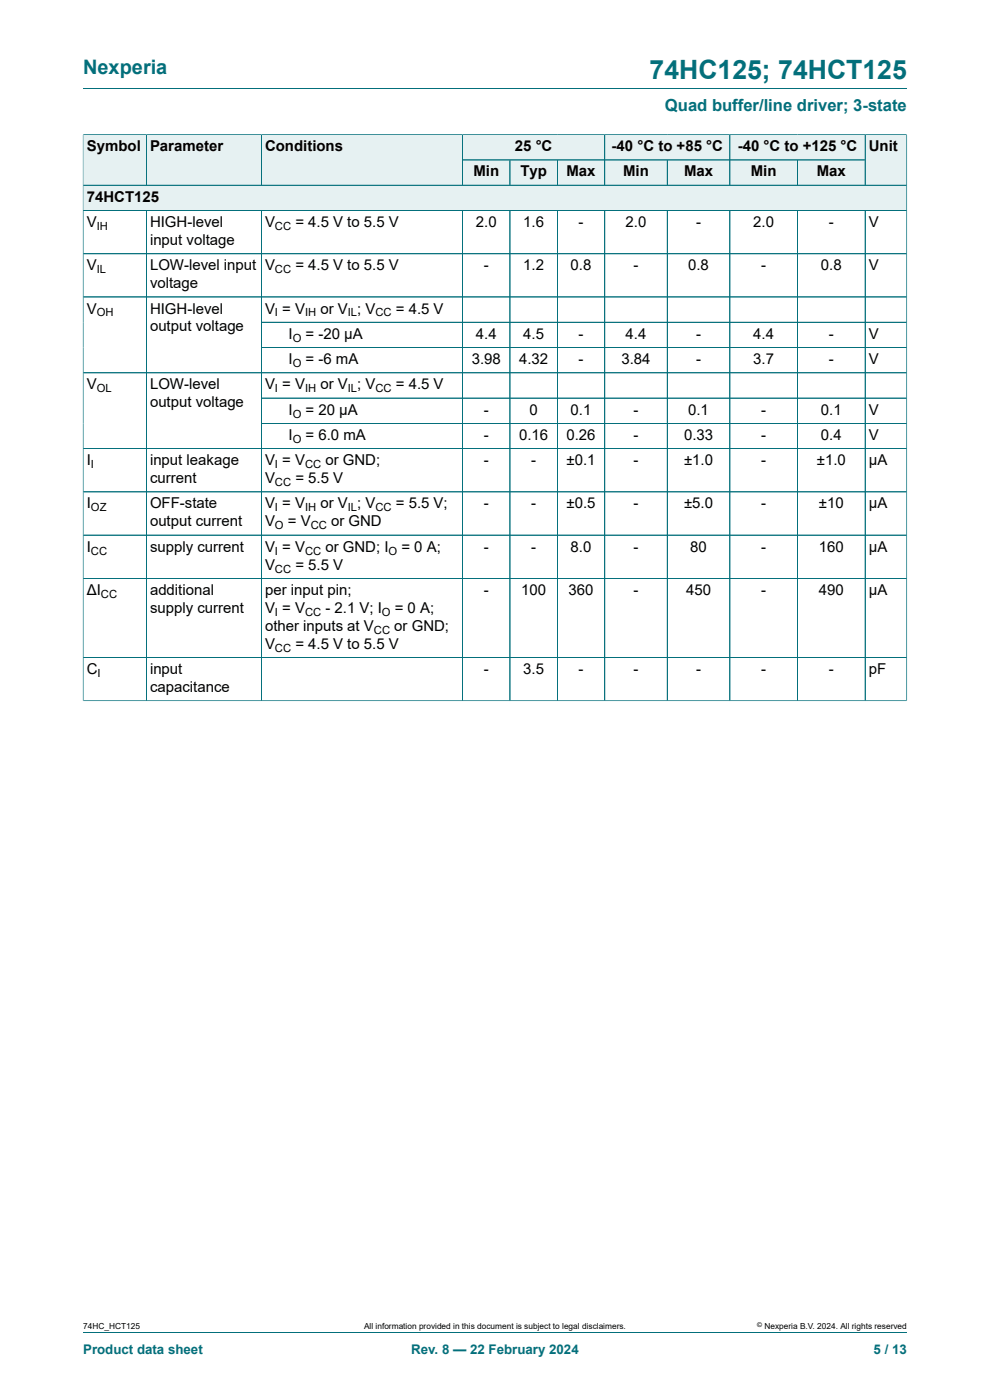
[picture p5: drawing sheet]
<svg xmlns="http://www.w3.org/2000/svg" width="210mm" height="297mm" viewBox="0 0 210 297" stroke-linecap="round" stroke-linejoin="round" font-family="sans-serif">
<defs><g id="words">
<text font-size="5.6" fill="#036f7b" x="137.8" y="16.8">74HC125; 74HCT125</text>
<text font-size="4.2" fill="#036f7b" x="17.6" y="15.6">Nexperia</text>
<text font-size="3.5" fill="#036f7b" x="141" y="23.7">Quad buffer/line driver; 3-state</text>
<g font-size="3.2">
<text x="18.4" y="32.1">Symbol</text>
<text x="31.8" y="32.1">Parameter</text>
<text x="56.2" y="32.1">Conditions</text>
<text x="109.2" y="32.1">25 °C</text>
<text x="129.7" y="32.1">-40 °C to +85 °C</text>
<text x="156.5" y="32.1">-40 °C to +125 °C</text>
<text x="184.3" y="32.1">Unit</text>
<text x="100.4" y="37.4">Min</text>
<text x="110.4" y="37.4">Typ</text>
<text x="120.2" y="37.4">Max</text>
<text x="132.2" y="37.4">Min</text>
<text x="145.1" y="37.4">Max</text>
<text x="159.3" y="37.4">Min</text>
<text x="173.3" y="37.4">Max</text>
<text x="18.4" y="42.8">74HCT125</text>
<text x="18.4" y="48.2">V</text>
<text x="31.8" y="48.2">HIGH-level</text>
<text x="31.8" y="52">input voltage</text>
<text x="56.2" y="48.2">V</text>
<text x="62.6" y="48.2">= 4.5 V to 5.5 V</text>
<text x="101" y="48.2">2.0</text>
<text x="111" y="48.2">1.6</text>
<text x="122.7" y="48.2">-</text>
<text x="132.7" y="48.2">2.0</text>
<text x="147.7" y="48.2">-</text>
<text x="159.8" y="48.2">2.0</text>
<text x="175.8" y="48.2">-</text>
<text x="184.3" y="48.2">V</text>
<text x="18.4" y="57.3">V</text>
<text x="31.8" y="57.3">LOW-level input</text>
<text x="56.2" y="57.3">V</text>
<text x="62.6" y="57.3">= 4.5 V to 5.5 V</text>
<text x="102.6" y="57.3">-</text>
<text x="111" y="57.3">1.2</text>
<text x="121" y="57.3">0.8</text>
<text x="134.4" y="57.3">-</text>
<text x="146" y="57.3">0.8</text>
<text x="161.5" y="57.3">-</text>
<text x="174.1" y="57.3">0.8</text>
<text x="184.3" y="57.3">V</text>
<text x="31.8" y="61.1">voltage</text>
<text x="18.4" y="66.5">V</text>
<text x="31.8" y="66.5">HIGH-level</text>
<text x="31.8" y="70.3">output voltage</text>
<text x="56.2" y="66.5">V = V</text>
<text x="61.2" y="71.9">I</text>
<text x="64.8" y="71.9">= -20 μA</text>
<text x="68" y="66.5">or V ; V</text>
<text x="84" y="66.5">= 4.5 V</text>
<text x="101" y="71.9">4.4</text>
<text x="111" y="71.9">4.5</text>
<text x="122.7" y="71.9">-</text>
<text x="132.7" y="71.9">4.4</text>
<text x="147.7" y="71.9">-</text>
<text x="159.8" y="71.9">4.4</text>
<text x="175.8" y="71.9">-</text>
<text x="184.3" y="71.9">V</text>
<text x="61.2" y="77.2">I</text>
<text x="64.8" y="77.2">= -6 mA</text>
<text x="100.1" y="77.2">3.98</text>
<text x="110.1" y="77.2">4.32</text>
<text x="122.7" y="77.2">-</text>
<text x="131.8" y="77.2">3.84</text>
<text x="147.7" y="77.2">-</text>
<text x="159.8" y="77.2">3.7</text>
<text x="175.8" y="77.2">-</text>
<text x="184.3" y="77.2">V</text>
<text x="18.4" y="82.6">V</text>
<text x="31.8" y="82.6">LOW-level</text>
<text x="56.2" y="82.6">V = V</text>
<text x="68" y="82.6">or V ; V</text>
<text x="84" y="82.6">= 4.5 V</text>
<text x="31.8" y="86.4">output voltage</text>
<text x="61.2" y="88">I</text>
<text x="64.8" y="88">= 20 μA</text>
<text x="102.6" y="88">-</text>
<text x="112.3" y="88">0</text>
<text x="121" y="88">0.1</text>
<text x="134.4" y="88">-</text>
<text x="146" y="88">0.1</text>
<text x="161.5" y="88">-</text>
<text x="174.1" y="88">0.1</text>
<text x="184.3" y="88">V</text>
<text x="61.2" y="93.3">I</text>
<text x="64.8" y="93.3">= 6.0 mA</text>
<text x="102.6" y="93.3">-</text>
<text x="110.1" y="93.3">0.16</text>
<text x="120.2" y="93.3">0.26</text>
<text x="134.4" y="93.3">-</text>
<text x="145.1" y="93.3">0.33</text>
<text x="161.5" y="93.3">-</text>
<text x="174.1" y="93.3">0.4</text>
<text x="184.3" y="93.3">V</text>
<text x="18.4" y="98.7">I</text>
<text x="31.8" y="98.7">input leakage</text>
<text x="56.2" y="98.7">V = V</text>
<text x="69" y="98.7">or GND;</text>
<text x="102.6" y="98.7">-</text>
<text x="112.7" y="98.7">-</text>
<text x="120.2" y="98.7">±0.1</text>
<text x="134.4" y="98.7">-</text>
<text x="145.1" y="98.7">±1.0</text>
<text x="161.5" y="98.7">-</text>
<text x="173.3" y="98.7">±1.0</text>
<text x="184.3" y="98.7">μA</text>
<text x="18.4" y="107.9">I</text>
<text x="31.8" y="102.5">current</text>
<text x="31.8" y="107.9">OFF-state</text>
<text x="56.2" y="102.5">V</text>
<text x="56.2" y="107.9">V = V</text>
<text x="62.6" y="102.5">= 5.5 V</text>
<text x="68" y="107.9">or V ; V</text>
<text x="84" y="107.9">= 5.5 V;</text>
<text x="102.6" y="107.9">-</text>
<text x="112.7" y="107.9">-</text>
<text x="120.2" y="107.9">±0.5</text>
<text x="134.4" y="107.9">-</text>
<text x="145.1" y="107.9">±5.0</text>
<text x="161.5" y="107.9">-</text>
<text x="173.7" y="107.9">±10</text>
<text x="184.3" y="107.9">μA</text>
<text x="31.8" y="111.7">output current</text>
<text x="56.2" y="111.7">V</text>
<text x="61.1" y="111.7">= V</text>
<text x="70.2" y="111.7">or GND</text>
<text x="18.4" y="117">I</text>
<text x="31.8" y="117">supply current</text>
<text x="56.2" y="117">V = V</text>
<text x="69" y="117">or GND; I</text>
<text x="85.2" y="117">= 0 A;</text>
<text x="102.6" y="117">-</text>
<text x="112.7" y="117">-</text>
<text x="121" y="117">8.0</text>
<text x="134.4" y="117">-</text>
<text x="146.4" y="117">80</text>
<text x="161.5" y="117">-</text>
<text x="173.7" y="117">160</text>
<text x="184.3" y="117">μA</text>
<text x="56.2" y="120.8">V</text>
<text x="62.6" y="120.8">= 5.5 V</text>
<text x="18.4" y="126.2">ΔI</text>
<text x="31.8" y="126.2">additional</text>
<text x="31.8" y="130">supply current</text>
<text x="56.2" y="126.2">per input pin;</text>
<text x="56.2" y="130">V = V</text>
<text x="69" y="130">- 2.1 V; I</text>
<text x="83.7" y="130">= 0 A;</text>
<text x="102.6" y="126.2">-</text>
<text x="110.6" y="126.2">100</text>
<text x="120.6" y="126.2">360</text>
<text x="134.4" y="126.2">-</text>
<text x="145.5" y="126.2">450</text>
<text x="161.5" y="126.2">-</text>
<text x="173.7" y="126.2">490</text>
<text x="184.3" y="126.2">μA</text>
<text x="56.2" y="133.8">other inputs at V</text>
<text x="56.2" y="137.6">V</text>
<text x="62.6" y="137.6">= 4.5 V to 5.5 V</text>
<text x="83.6" y="133.8">or GND;</text>
<text x="18.4" y="143">C</text>
<text x="31.8" y="143">input</text>
<text x="102.6" y="143">-</text>
<text x="111" y="143">3.5</text>
<text x="122.7" y="143">-</text>
<text x="134.4" y="143">-</text>
<text x="147.7" y="143">-</text>
<text x="161.5" y="143">-</text>
<text x="175.8" y="143">-</text>
<text x="184.3" y="143">pF</text>
<text x="31.8" y="146.8">capacitance</text>
</g>
<g font-size="2.8" fill="#036f7b">
<text x="17.6" y="287.2">Product data sheet</text>
<text x="87.2" y="287.2">Rev. 8 — 22 February 2024</text>
<text x="185.3" y="287.2">5 / 13</text>
</g>
<g font-size="2.4">
<text x="20.5" y="48.8">IH</text>
<text x="58.3" y="48.8">CC</text>
<text x="20.5" y="58">IL</text>
<text x="58.3" y="58">CC</text>
<text x="20.5" y="67.1">OH</text>
<text x="58.3" y="67.1">I</text>
<text x="64.7" y="67.1">IH</text>
<text x="73.8" y="67.1">IL</text>
<text x="79.6" y="67.1">CC</text>
<text x="62.1" y="72.5">O</text>
<text x="62.1" y="77.9">O</text>
<text x="20.5" y="83.2">OL</text>
<text x="58.3" y="83.2">I</text>
<text x="64.7" y="83.2">IH</text>
<text x="73.8" y="83.2">IL</text>
<text x="79.6" y="83.2">CC</text>
<text x="62.1" y="88.6">O</text>
<text x="62.1" y="93.9">O</text>
<text x="19.3" y="99.3">I</text>
<text x="58.3" y="99.3">I</text>
<text x="64.7" y="99.3">CC</text>
<text x="58.3" y="103.1">CC</text>
<text x="19.3" y="108.5">OZ</text>
<text x="58.3" y="108.5">I</text>
<text x="58.3" y="112.3">O</text>
<text x="64.7" y="108.5">IH</text>
<text x="65.9" y="112.3">CC</text>
<text x="73.8" y="108.5">IL</text>
<text x="79.6" y="108.5">CC</text>
<text x="19.3" y="117.6">CC</text>
<text x="58.3" y="117.6">I</text>
<text x="64.7" y="117.6">CC</text>
<text x="82.4" y="117.6">O</text>
<text x="58.3" y="121.5">CC</text>
<text x="21.4" y="126.8">CC</text>
<text x="58.3" y="130.6">I</text>
<text x="64.7" y="130.6">CC</text>
<text x="81" y="130.6">O</text>
<text x="79.3" y="134.4">CC</text>
<text x="20.7" y="143.6">I</text>
<text x="58.3" y="138.2">CC</text>
</g>
<g font-size="1.8">
<text x="17.6" y="282">74HC_HCT125</text>
<text x="77.2" y="282">All information provided in this document is subject to legal disclaimers.</text>
<text x="162.2" y="282">Nexperia B.V. 2024. All rights reserved</text>
</g>
<text font-size="1.4" x="160.6" y="281.6">©</text>
</g></defs>
<path d="M17.6 18.8h174.8M98.1 28.6h30.2v5.3h-30.2z" fill="none" stroke="#036f7b" stroke-width=".21"/>
<path d="M98.2 28.6h30v5.3h-30z" fill="#e6f1f2"/>
<path d="M128.3 28.6h26.5v5.3h-26.5z" fill="none" stroke="#036f7b" stroke-width=".21"/>
<path d="M128.3 28.6h26.5v5.3h-26.5z" fill="#e6f1f2"/>
<path d="M154.8 33.9v-5.3h28.7v5.3h-28.7" fill="none" stroke="#036f7b" stroke-width=".21"/>
<path d="M154.9 28.6h28.6v5.3h-28.6z" fill="#e6f1f2"/>
<path d="M17.6 28.5v10.8h13.4v-10.7h-13.4" fill="none" stroke="#036f7b" stroke-width=".21"/>
<path d="M17.7 28.6h13.3v10.6h-13.3z" fill="#e6f1f2"/>
<path d="M31 28.6h24.4v10.7h-24.4z" fill="none" stroke="#036f7b" stroke-width=".21"/>
<path d="M31.1 28.6h24.3v10.6h-24.3z" fill="#e6f1f2"/>
<path d="M55.4 28.6h42.7v10.7h-42.7z" fill="none" stroke="#036f7b" stroke-width=".21"/>
<g fill="#e6f1f2">
<path d="M55.5 28.6h42.6v10.6h-42.6z"/>
<path d="M98.2 34h9.9v5.2h-9.9z"/>
</g>
<path d="M98.1 33.9h10.1v5.4h-10.1z" fill="none" stroke="#036f7b" stroke-width=".21"/>
<path d="M108.3 34h9.9v5.2h-9.9z" fill="#e6f1f2"/>
<path d="M108.2 33.9h10v5.4h-10z" fill="none" stroke="#036f7b" stroke-width=".21"/>
<path d="M118.3 34h9.9v5.2h-9.9z" fill="#e6f1f2"/>
<path d="M118.2 33.9h10.1v5.4h-10.1z" fill="none" stroke="#036f7b" stroke-width=".21"/>
<path d="M128.3 34h13.2v5.2h-13.2z" fill="#e6f1f2"/>
<path d="M128.3 33.9h13.2v5.4h-13.2z" fill="none" stroke="#036f7b" stroke-width=".21"/>
<path d="M141.6 34h13.2v5.2h-13.2z" fill="#e6f1f2"/>
<path d="M141.5 33.9h13.3v5.4h-13.3z" fill="none" stroke="#036f7b" stroke-width=".21"/>
<path d="M154.9 34h14.2v5.2h-14.2z" fill="#e6f1f2"/>
<path d="M154.8 39.3v-5.4h14.4v5.4h-14.4" fill="none" stroke="#036f7b" stroke-width=".21"/>
<path d="M169.2 34h14.3v5.2h-14.3z" fill="#e6f1f2"/>
<path d="M192.3 28.5v10.8h-23.1v-5.4h14.3M192.4 28.6h-8.9v10.7" fill="none" stroke="#036f7b" stroke-width=".21"/>
<path d="M183.6 28.6h8.7v10.6h-8.7z" fill="#e6f1f2"/>
<path d="M17.6 39.3h174.7v5.4h-174.7z" fill="none" stroke="#036f7b" stroke-width=".21"/>
<path d="M17.7 39.4h174.6v5.2h-174.6z" fill="#e6f1f2"/>
<g fill="none" stroke="#036f7b" stroke-width=".21">
<path d="M17.6 28.6v120.1M17.7 28.6h174.6M17.7 39.3h174.6M31 28.6v10.6M55.4 28.6v10.6M98.1 28.6v10.6M98.2 33.9h85.3M108.2 34v5.2M118.2 34v5.2M128.3 28.6v10.6M141.5 34v5.2M154.8 28.6v10.6"/>
<path d="M169.2 34v5.2M183.5 28.6v10.6M192.3 28.6v120.1M17.6 44.7h174.7M17.6 53.8h174.7M31 44.7v104M55.4 44.7v104M98.1 44.7v104M108.2 44.7v104M118.2 44.7v104M128.3 44.7v104M141.5 44.7v104"/>
<path d="M154.8 44.7v104M169.2 44.7v104M183.5 44.7v104M17.6 63h174.7M17.6 79.1h174.7M55.4 68.4h136.9M55.4 73.7h136.9M55.4 84.5h136.9M55.4 89.8h136.9M192.3 95.2h-174.7M17.6 104.4h174.7M17.6 113.5h174.7"/>
<path d="M17.6 122.7h174.7M192.3 139.5h-174.7M17.6 148.7h174.8M17.6 282.6h174.8"/>
</g>
<use href="#words"/>
</svg>
